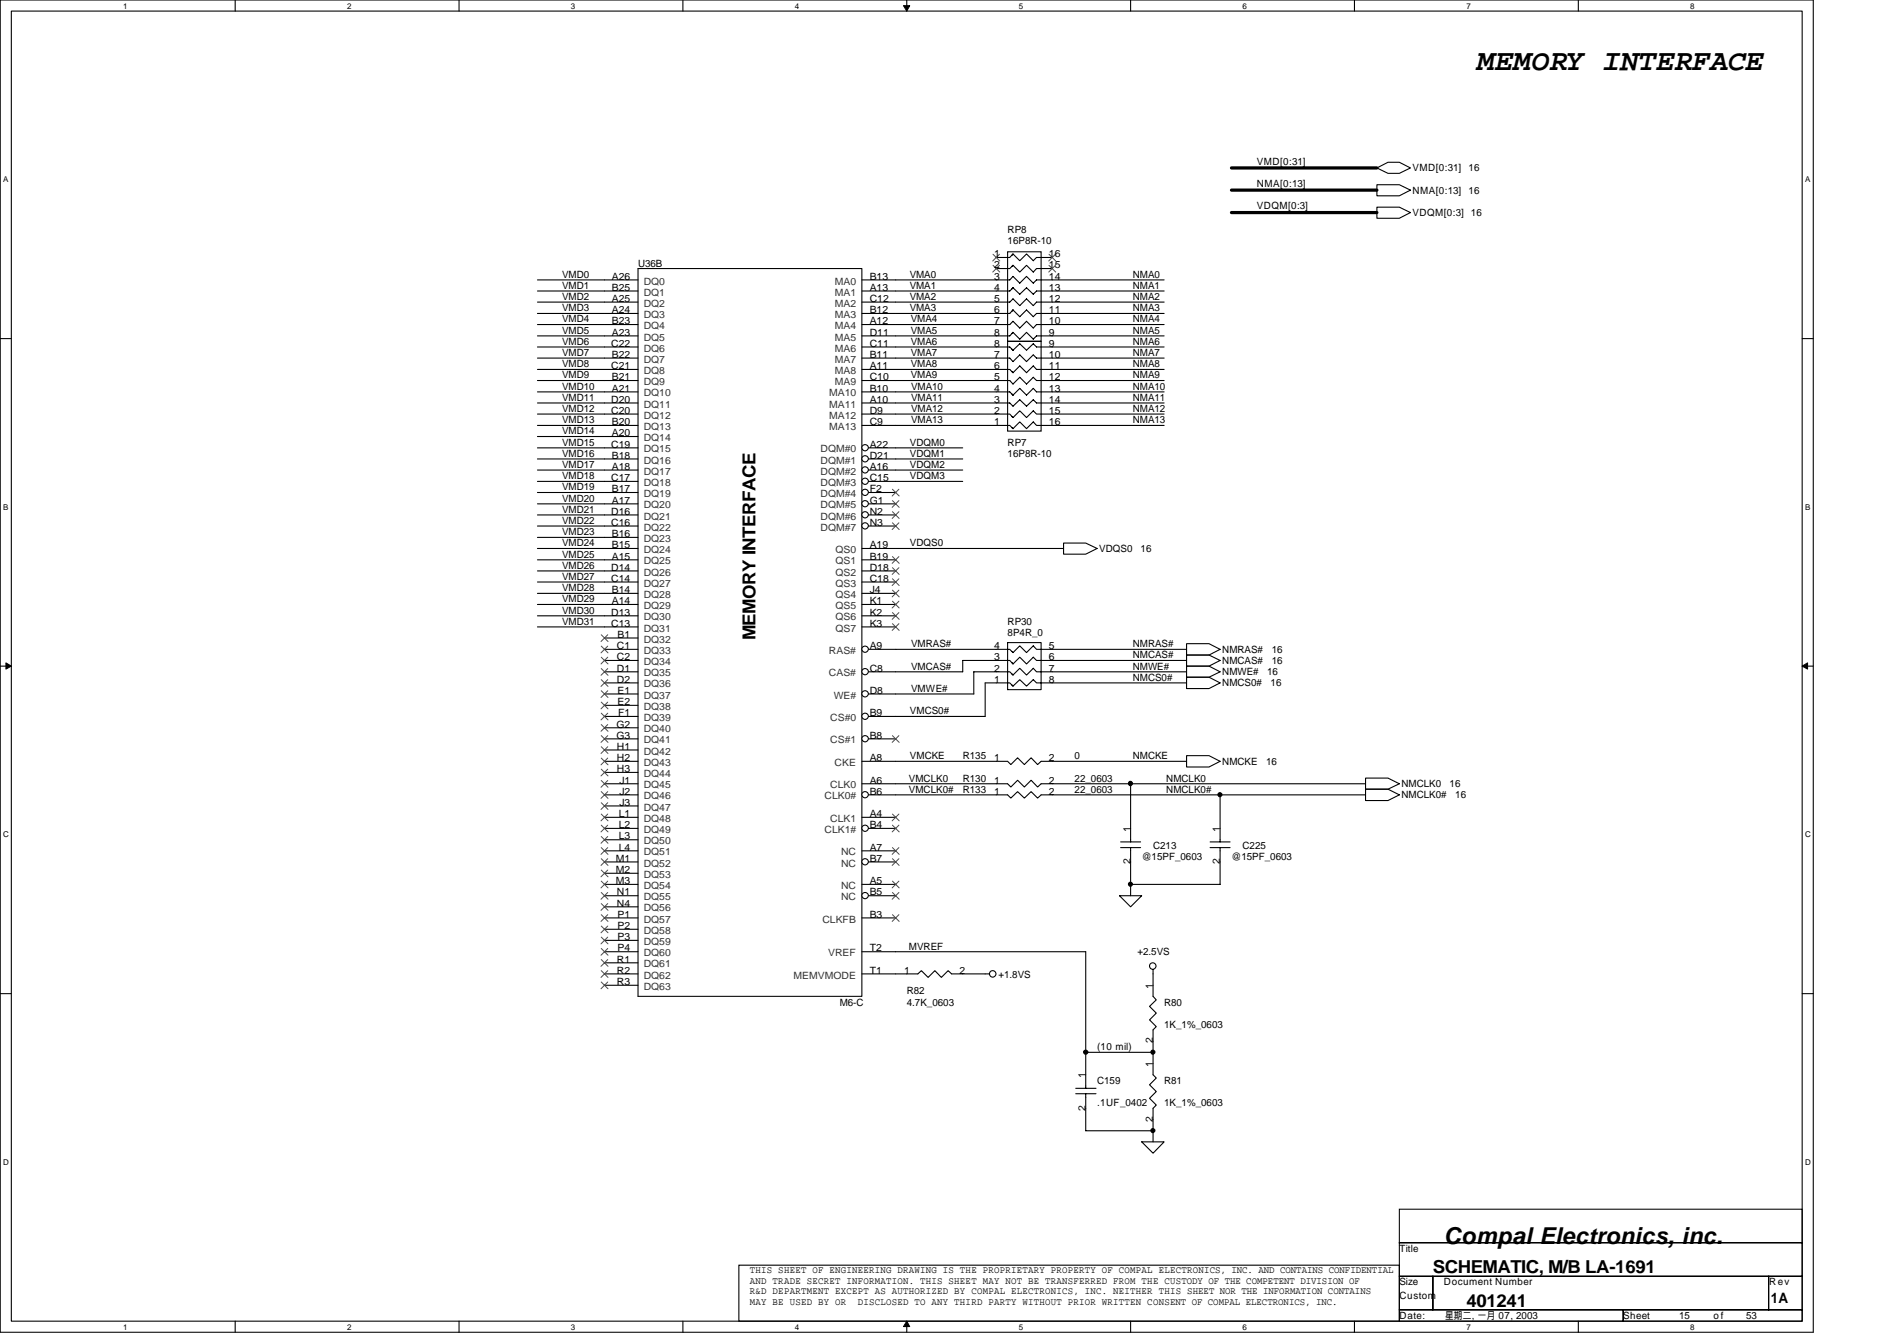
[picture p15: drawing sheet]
<svg xmlns="http://www.w3.org/2000/svg" width="297mm" height="210mm" viewBox="0 0 297 210" stroke-linecap="round" stroke-linejoin="round" font-family="sans-serif">
<defs><g id="words">
<text font-size="4.7" x="231.3" y="10.9">MEMORY INTERFACE</text>
<text font-size="3.6" x="226.1" y="194.7">Compal Electronics, inc.</text>
<g font-size="2.8">
<text x="118.3" y="100.2" transform="rotate(-90 118.3 100.2)">MEMORY INTERFACE</text>
<text x="224.4" y="199.3">SCHEMATIC, M/B LA-1691</text>
<text x="229.6" y="204.5">401241</text>
</g>
<text font-size="2.2" x="277.3" y="204">1A</text>
<g font-size="1.6">
<text x="196.8" y="25.8">VMD[0:31]</text>
<text x="196.8" y="29.3">NMA[0:13]</text>
<text x="221.2" y="26.8">VMD[0:31]</text>
<text x="230" y="26.8">16</text>
<text x="196.8" y="32.8">VDQM[0:3]</text>
<text x="221.2" y="30.4">NMA[0:13]</text>
<text x="221.2" y="33.9">VDQM[0:3] 16</text>
<text x="230" y="30.4">16</text>
<text x="99.9" y="41.7">U36B</text>
<text x="155.7" y="40.3">1</text>
<text x="155.7" y="42">2</text>
<text x="157.8" y="36.5">RP8</text>
<text x="157.8" y="38.2">16P8R-10</text>
<text x="164.2" y="42">15</text>
<text x="164.2" y="40.3">16</text>
<text x="88" y="46.9">VMD2</text>
<text x="88" y="43.5">VMD0</text>
<text x="88" y="45.2">VMD1</text>
<text x="95.8" y="43.8">A26</text>
<text x="95.8" y="45.5">B25</text>
<text x="95.8" y="47.2">A25</text>
<text x="136.2" y="43.8">B13</text>
<text x="136.2" y="45.5">A13</text>
<text x="136.2" y="47.2">C12</text>
<text x="142.4" y="46.9">VMA2</text>
<text x="142.4" y="43.5">VMA0</text>
<text x="142.4" y="45.2">VMA1</text>
<text x="155.7" y="43.8">3</text>
<text x="155.7" y="45.5">4</text>
<text x="155.7" y="47.2">5</text>
<text x="164.2" y="47.2">12</text>
<text x="164.2" y="45.5">13</text>
<text x="164.2" y="43.8">14</text>
<text x="177.4" y="43.5">NMA0</text>
<text x="177.4" y="45.2">NMA1</text>
<text x="177.4" y="46.9">NMA2</text>
<text x="88" y="50.5">VMD4</text>
<text x="88" y="48.7">VMD3</text>
<text x="88" y="52.2">VMD5</text>
<text x="88" y="54">VMD6</text>
<text x="95.8" y="49">A24</text>
<text x="95.8" y="50.8">B23</text>
<text x="95.8" y="52.5">A23</text>
<text x="136.2" y="49">B12</text>
<text x="136.2" y="50.8">A12</text>
<text x="136.2" y="52.5">D11</text>
<text x="142.4" y="48.7">VMA3</text>
<text x="142.6" y="54">VMA6</text>
<text x="142.6" y="50.5">VMA4</text>
<text x="142.6" y="52.2">VMA5</text>
<text x="155.7" y="49">6</text>
<text x="155.7" y="50.8">7</text>
<text x="155.7" y="52.5">8</text>
<text x="164.2" y="52.5">9</text>
<text x="164.2" y="50.8">10</text>
<text x="164.2" y="49">11</text>
<text x="177.4" y="48.7">NMA3</text>
<text x="177.4" y="54">NMA6</text>
<text x="177.4" y="52.2">NMA5</text>
<text x="177.4" y="50.5">NMA4</text>
<text x="88" y="57.5">VMD8</text>
<text x="88" y="55.7">VMD7</text>
<text x="88" y="59.2">VMD9</text>
<text x="95.7" y="54.3">C22</text>
<text x="95.7" y="57.8">C21</text>
<text x="95.8" y="56">B22</text>
<text x="95.8" y="59.5">B21</text>
<text x="136.2" y="54.3">C11</text>
<text x="136.2" y="56">B11</text>
<text x="136.2" y="57.8">A11</text>
<text x="136.2" y="59.5">C10</text>
<text x="142.6" y="57.5">VMA8</text>
<text x="142.6" y="59.2">VMA9</text>
<text x="142.6" y="55.7">VMA7</text>
<text x="155.7" y="59.5">5</text>
<text x="155.7" y="57.8">6</text>
<text x="155.7" y="56">7</text>
<text x="155.7" y="54.3">8</text>
<text x="164.2" y="54.3">9</text>
<text x="164.2" y="56">10</text>
<text x="164.2" y="57.8">11</text>
<text x="164.2" y="59.5">12</text>
<text x="177.4" y="59.2">NMA9</text>
<text x="177.4" y="57.5">NMA8</text>
<text x="177.4" y="55.7">NMA7</text>
<text x="88" y="62.7">VMD11</text>
<text x="88" y="64.5">VMD12</text>
<text x="88" y="61">VMD10</text>
<text x="95.7" y="63">D20</text>
<text x="95.7" y="64.8">C20</text>
<text x="95.8" y="61.3">A21</text>
<text x="136.2" y="61.3">B10</text>
<text x="136.2" y="63">A10</text>
<text x="136.2" y="64.8">D9</text>
<text x="142.7" y="61">VMA10</text>
<text x="142.7" y="64.5">VMA12</text>
<text x="142.7" y="62.7">VMA11</text>
<text x="155.7" y="64.8">2</text>
<text x="155.7" y="63">3</text>
<text x="155.7" y="61.3">4</text>
<text x="164.2" y="61.3">13</text>
<text x="164.2" y="63">14</text>
<text x="164.2" y="64.8">15</text>
<text x="177.4" y="62.7">NMA11</text>
<text x="177.4" y="64.5">NMA12</text>
<text x="177.4" y="61">NMA10</text>
<text x="88" y="71.5">VMD16</text>
<text x="88" y="68">VMD14</text>
<text x="88" y="66.3">VMD13</text>
<text x="88" y="69.8">VMD15</text>
<text x="95.7" y="70.1">C19</text>
<text x="95.8" y="66.5">B20</text>
<text x="95.8" y="68.3">A20</text>
<text x="95.8" y="71.8">B18</text>
<text x="136.2" y="70.1">A22</text>
<text x="136.2" y="71.8">D21</text>
<text x="136.2" y="66.5">C9</text>
<text x="142.5" y="71.5">VDQM1</text>
<text x="142.5" y="69.8">VDQM0</text>
<text x="142.7" y="66.3">VMA13</text>
<text x="155.7" y="66.5">1</text>
<text x="157.8" y="69.8">RP7</text>
<text x="157.8" y="71.5">16P8R-10</text>
<text x="164.2" y="66.5">16</text>
<text x="177.4" y="66.3">NMA13</text>
<text x="88" y="76.8">VMD19</text>
<text x="88" y="75">VMD18</text>
<text x="88" y="73.2">VMD17</text>
<text x="95.7" y="75.3">C17</text>
<text x="95.8" y="73.5">A18</text>
<text x="95.8" y="77">B17</text>
<text x="136.2" y="73.5">A16</text>
<text x="136.2" y="75.3">C15</text>
<text x="136.2" y="77">F2</text>
<text x="142.5" y="73.2">VDQM2</text>
<text x="142.5" y="75">VDQM3</text>
<text x="88" y="78.5">VMD20</text>
<text x="88" y="80.3">VMD21</text>
<text x="88" y="82">VMD22</text>
<text x="88" y="83.8">VMD23</text>
<text x="95.7" y="80.6">D16</text>
<text x="95.7" y="82.3">C16</text>
<text x="95.8" y="78.8">A17</text>
<text x="136.2" y="78.8">G1</text>
<text x="136.2" y="80.6">N2</text>
<text x="136.2" y="82.3">N3</text>
<text x="88" y="89">VMD26</text>
<text x="88" y="85.5">VMD24</text>
<text x="88" y="87.3">VMD25</text>
<text x="95.7" y="89.3">D14</text>
<text x="95.8" y="84.1">B16</text>
<text x="95.8" y="85.8">B15</text>
<text x="95.8" y="87.6">A15</text>
<text x="136.2" y="85.8">A19</text>
<text x="136.2" y="87.6">B19</text>
<text x="136.2" y="89.3">D18</text>
<text x="142.5" y="85.5">VDQS0</text>
<text x="172.1" y="86.4">VDQS0</text>
<text x="178.6" y="86.4">16</text>
<text x="88" y="92.5">VMD28</text>
<text x="88" y="94.3">VMD29</text>
<text x="88" y="90.8">VMD27</text>
<text x="95.7" y="91.1">C14</text>
<text x="95.8" y="92.8">B14</text>
<text x="95.8" y="94.6">A14</text>
<text x="136.2" y="91.1">C18</text>
<text x="136.2" y="92.8">J4</text>
<text x="136.2" y="94.6">K1</text>
<text x="88" y="96.1">VMD30</text>
<text x="88" y="97.8">VMD31</text>
<text x="95.7" y="96.4">D13</text>
<text x="95.7" y="98.1">C13</text>
<text x="96.6" y="101.6">C1</text>
<text x="96.7" y="99.8">B1</text>
<text x="136.2" y="96.4">K2</text>
<text x="136.2" y="98.1">K3</text>
<text x="136.2" y="101.6">A9</text>
<text x="142.7" y="101.3">VMRAS#</text>
<text x="155.7" y="101.6">4</text>
<text x="157.8" y="97.8">RP30</text>
<text x="157.8" y="99.6">8P4R_0</text>
<text x="164.2" y="101.6">5</text>
<text x="177.4" y="101.3">NMRAS#</text>
<text x="96.6" y="103.3">C2</text>
<text x="96.6" y="105.1">D1</text>
<text x="96.6" y="106.8">D2</text>
<text x="136.2" y="105.1">C8</text>
<text x="142.7" y="104.8">VMCAS#</text>
<text x="155.7" y="106.8">1</text>
<text x="155.7" y="105.1">2</text>
<text x="155.7" y="103.3">3</text>
<text x="164.2" y="106.8">8</text>
<text x="164.2" y="105.1">7</text>
<text x="164.2" y="103.3">6</text>
<text x="177.4" y="106.6">NMCS0#</text>
<text x="177.4" y="104.8">NMWE#</text>
<text x="177.4" y="103">NMCAS#</text>
<text x="191.4" y="107.4">NMCS0#</text>
<text x="191.4" y="105.7">NMWE#</text>
<text x="191.4" y="104">NMCAS#</text>
<text x="191.4" y="102.2">NMRAS#</text>
<text x="198.4" y="105.7">16</text>
<text x="199" y="107.4">16</text>
<text x="199.1" y="104">16</text>
<text x="199.1" y="102.2">16</text>
<text x="96.5" y="113.9">G2</text>
<text x="96.7" y="108.6">E1</text>
<text x="96.7" y="110.4">E2</text>
<text x="96.8" y="112.1">F1</text>
<text x="136.2" y="112.1">B9</text>
<text x="136.2" y="108.6">D8</text>
<text x="142.5" y="111.8">VMCS0#</text>
<text x="142.7" y="108.3">VMWE#</text>
<text x="96.5" y="115.6">G3</text>
<text x="96.6" y="117.3">H1</text>
<text x="96.6" y="119.1">H2</text>
<text x="136.2" y="115.6">B8</text>
<text x="136.2" y="119.1">A8</text>
<text x="142.5" y="118.8">VMCKE</text>
<text x="150.7" y="118.8">R135</text>
<text x="155.7" y="119.1">1</text>
<text x="164.2" y="119.1">2</text>
<text x="168.3" y="118.8">0</text>
<text x="177.4" y="118.8">NMCKE</text>
<text x="191.4" y="119.7">NMCKE</text>
<text x="198.2" y="119.7">16</text>
<text x="96.6" y="120.9">H3</text>
<text x="97" y="122.6">J1</text>
<text x="97" y="124.4">J2</text>
<text x="136.2" y="122.6">A6</text>
<text x="136.2" y="124.4">B6</text>
<text x="142.3" y="124.1">VMCLK0#</text>
<text x="142.3" y="122.3">VMCLK0</text>
<text x="150.7" y="124.1">R133</text>
<text x="150.7" y="122.3">R130</text>
<text x="155.7" y="124.4">1</text>
<text x="155.7" y="122.6">1</text>
<text x="164.2" y="124.4">2</text>
<text x="164.2" y="122.6">2</text>
<text x="168.3" y="124.1">22_0603</text>
<text x="168.3" y="122.3">22_0603</text>
<text x="182.6" y="124.1">NMCLK0#</text>
<text x="182.6" y="122.3">NMCLK0</text>
<text x="219.5" y="125">NMCLK0#</text>
<text x="219.5" y="123.2">NMCLK0</text>
<text x="227" y="123.2">16</text>
<text x="227.9" y="125">16</text>
<text x="96.9" y="127.9">L1</text>
<text x="96.9" y="129.6">L2</text>
<text x="96.9" y="131.4">L3</text>
<text x="97" y="126.1">J3</text>
<text x="136.2" y="127.9">A4</text>
<text x="136.2" y="129.6">B4</text>
<text x="177" y="130.2" transform="rotate(-90 177 130.2)">1</text>
<text x="191" y="130.2" transform="rotate(-90 191 130.2)">1</text>
<text x="96.4" y="134.9">M1</text>
<text x="96.4" y="136.7">M2</text>
<text x="96.9" y="133.1">L4</text>
<text x="136.2" y="134.9">B7</text>
<text x="136.2" y="133.1">A7</text>
<text x="177" y="135.3" transform="rotate(-90 177 135.3)">2</text>
<text x="178.8" y="134.6">@15PF_0603</text>
<text x="180.5" y="132.9">C213</text>
<text x="191" y="135.3" transform="rotate(-90 191 135.3)">2</text>
<text x="192.8" y="134.6">@15PF_0603</text>
<text x="194.6" y="132.9">C225</text>
<text x="96.4" y="138.4">M3</text>
<text x="96.6" y="140.2">N1</text>
<text x="96.6" y="141.9">N4</text>
<text x="96.7" y="143.6">P1</text>
<text x="136.2" y="143.6">B3</text>
<text x="136.2" y="138.4">A5</text>
<text x="136.2" y="140.2">B5</text>
<text x="96.7" y="145.4">P2</text>
<text x="96.7" y="147.2">P3</text>
<text x="96.7" y="148.9">P4</text>
<text x="136.2" y="148.9">T2</text>
<text x="142.3" y="148.6">MVREF</text>
<text x="178.1" y="149.5">+2.5VS</text>
<text x="96.6" y="150.7">R1</text>
<text x="96.6" y="152.4">R2</text>
<text x="96.6" y="154.2">R3</text>
<text x="136.2" y="152.4">T1</text>
<text x="141.6" y="152.4">1</text>
<text x="142" y="155.7">R82</text>
<text x="150.2" y="152.4">2</text>
<text x="156.3" y="153">+1.8VS</text>
<text x="180.5" y="154.7" transform="rotate(-90 180.5 154.7)">1</text>
<text x="131.5" y="157.4">M6-C</text>
<text x="142" y="157.4">4.7K_0603</text>
<text x="182.3" y="157.4">R80</text>
<text x="182.3" y="160.9">1K_1%_0603</text>
<text x="171.8" y="164.4">(10 mil)</text>
<text x="180.5" y="167" transform="rotate(-90 180.5 167)">1</text>
<text x="180.5" y="163.3" transform="rotate(-90 180.5 163.3)">2</text>
<text x="170" y="173.9" transform="rotate(-90 170 173.9)">2</text>
<text x="170" y="168.7" transform="rotate(-90 170 168.7)">1</text>
<text x="171.8" y="169.7">C159</text>
<text x="171.8" y="173.2">.1UF_0402</text>
<text x="182.3" y="169.7">R81</text>
<text x="182.3" y="173.2">1K_1%_0603</text>
<text x="180.5" y="175.6" transform="rotate(-90 180.5 175.6)">2</text>
<text x="219.1" y="196">Title</text>
<text x="117.4" y="199.3">THIS SHEET OF ENGINEERING DRAWING IS THE PROPRIETARY PROPERTY OF COMPAL ELECTRONICS, INC. AND CONTAINS CONFIDENTIAL</text>
<text x="117.4" y="200.9">AND TRADE SECRET INFORMATION. THIS SHEET MAY NOT BE TRANSFERRED FROM THE CUSTODY OF THE COMPETENT DIVISION OF</text>
<text x="117.4" y="202.6">R&amp;D DEPARTMENT EXCEPT AS AUTHORIZED BY COMPAL ELECTRONICS, INC. NEITHER THIS SHEET NOR THE INFORMATION CONTAINS</text>
<text x="219.1" y="201.2">Size</text>
<text x="219.1" y="203.3">Custom</text>
<text x="226.1" y="201.2">Document Number</text>
<text x="277" y="201.2">Rev</text>
<text x="117.4" y="204.2">MAY BE USED BY OR</text>
<text x="134.3" y="204.2">DISCLOSED TO ANY THIRD PARTY WITHOUT PRIOR WRITTEN CONSENT OF COMPAL ELECTRONICS, INC.</text>
<text x="219.2" y="206.5">Date:</text>
<text x="226.3" y="206.5">星期二 一月 07, 2003</text>
<text x="230.5" y="206.5">,</text>
<text x="254.2" y="206.5">Sheet</text>
<text x="262.9" y="206.5">15</text>
<text x="268.3" y="206.5">o f</text>
<text x="273.4" y="206.5">53</text>
</g>
<g font-size="1.6" fill="#333">
<text x="100.8" y="44.5">DQ0</text>
<text x="100.8" y="46.3">DQ1</text>
<text x="130.7" y="44.5">MA0</text>
<text x="130.7" y="46.3">MA1</text>
<text x="100.8" y="48">DQ2</text>
<text x="100.8" y="49.8">DQ3</text>
<text x="100.8" y="51.5">DQ4</text>
<text x="100.8" y="53.3">DQ5</text>
<text x="130.7" y="48">MA2</text>
<text x="130.7" y="49.8">MA3</text>
<text x="130.7" y="51.5">MA4</text>
<text x="130.7" y="53.3">MA5</text>
<text x="100.8" y="55">DQ6</text>
<text x="100.8" y="56.8">DQ7</text>
<text x="100.8" y="58.5">DQ8</text>
<text x="130.7" y="55">MA6</text>
<text x="130.7" y="56.8">MA7</text>
<text x="130.7" y="58.5">MA8</text>
<text x="100.8" y="60.3">DQ9</text>
<text x="100.8" y="62.1">DQ10</text>
<text x="100.8" y="63.8">DQ11</text>
<text x="100.8" y="65.5">DQ12</text>
<text x="129.8" y="62.1">MA10</text>
<text x="129.8" y="63.8">MA11</text>
<text x="129.8" y="65.5">MA12</text>
<text x="130.7" y="60.3">MA9</text>
<text x="100.8" y="67.3">DQ13</text>
<text x="100.8" y="69">DQ14</text>
<text x="100.8" y="70.8">DQ15</text>
<text x="128.5" y="70.8">DQM#0</text>
<text x="129.8" y="67.3">MA13</text>
<text x="100.8" y="72.6">DQ16</text>
<text x="100.8" y="74.3">DQ17</text>
<text x="100.8" y="76.1">DQ18</text>
<text x="100.8" y="77.8">DQ19</text>
<text x="128.5" y="72.6">DQM#1</text>
<text x="128.5" y="74.3">DQM#2</text>
<text x="128.5" y="76.1">DQM#3</text>
<text x="128.5" y="77.8">DQM#4</text>
<text x="100.8" y="79.6">DQ20</text>
<text x="100.8" y="81.3">DQ21</text>
<text x="100.8" y="83.1">DQ22</text>
<text x="128.5" y="79.6">DQM#5</text>
<text x="128.5" y="81.3">DQM#6</text>
<text x="128.5" y="83.1">DQM#7</text>
<text x="100.8" y="84.8">DQ23</text>
<text x="100.8" y="86.6">DQ24</text>
<text x="100.8" y="88.3">DQ25</text>
<text x="130.8" y="86.6">QS0</text>
<text x="130.8" y="88.3">QS1</text>
<text x="100.8" y="90.1">DQ26</text>
<text x="100.8" y="91.8">DQ27</text>
<text x="100.8" y="93.6">DQ28</text>
<text x="100.8" y="95.3">DQ29</text>
<text x="130.8" y="90.1">QS2</text>
<text x="130.8" y="91.8">QS3</text>
<text x="130.8" y="93.6">QS4</text>
<text x="130.8" y="95.3">QS5</text>
<text x="100.8" y="97.1">DQ30</text>
<text x="100.8" y="98.8">DQ31</text>
<text x="100.8" y="100.6">DQ32</text>
<text x="130.8" y="97.1">QS6</text>
<text x="130.8" y="98.8">QS7</text>
<text x="100.8" y="102.4">DQ33</text>
<text x="100.8" y="104.1">DQ34</text>
<text x="100.8" y="105.9">DQ35</text>
<text x="100.8" y="107.6">DQ36</text>
<text x="129.8" y="102.4">RAS#</text>
<text x="129.8" y="105.9">CAS#</text>
<text x="100.8" y="109.3">DQ37</text>
<text x="100.8" y="111.1">DQ38</text>
<text x="100.8" y="112.9">DQ39</text>
<text x="130" y="112.9">CS#0</text>
<text x="130.6" y="109.3">WE#</text>
<text x="100.8" y="114.6">DQ40</text>
<text x="100.8" y="116.4">DQ41</text>
<text x="100.8" y="118.1">DQ42</text>
<text x="100.8" y="119.9">DQ43</text>
<text x="130" y="116.4">CS#1</text>
<text x="130.7" y="119.9">CKE</text>
<text x="100.8" y="121.6">DQ44</text>
<text x="100.8" y="123.4">DQ45</text>
<text x="100.8" y="125.1">DQ46</text>
<text x="129.1" y="125.1">CLK0#</text>
<text x="130" y="123.4">CLK0</text>
<text x="100.8" y="126.9">DQ47</text>
<text x="100.8" y="128.7">DQ48</text>
<text x="100.8" y="130.4">DQ49</text>
<text x="129.1" y="130.4">CLK1#</text>
<text x="130" y="128.7">CLK1</text>
<text x="100.8" y="132.2">DQ50</text>
<text x="100.8" y="133.9">DQ51</text>
<text x="100.8" y="135.6">DQ52</text>
<text x="100.8" y="137.4">DQ53</text>
<text x="131.7" y="135.6">NC</text>
<text x="131.7" y="133.9">NC</text>
<text x="100.8" y="139.1">DQ54</text>
<text x="100.8" y="140.9">DQ55</text>
<text x="100.8" y="142.7">DQ56</text>
<text x="131.7" y="139.1">NC</text>
<text x="131.7" y="140.9">NC</text>
<text x="100.8" y="144.4">DQ57</text>
<text x="100.8" y="146.2">DQ58</text>
<text x="100.8" y="147.9">DQ59</text>
<text x="100.8" y="149.7">DQ60</text>
<text x="128.8" y="144.4">CLKFB</text>
<text x="129.7" y="149.7">VREF</text>
<text x="100.8" y="151.4">DQ61</text>
<text x="100.8" y="153.2">DQ62</text>
<text x="100.8" y="154.9">DQ63</text>
<text x="124.2" y="153.2">MEMVMODE</text>
</g>
<g font-size="1.3">
<text x="19.3" y="1.4">1</text>
<text x="54.4" y="1.4">2</text>
<text x="89.4" y="1.4">3</text>
<text x="124.5" y="1.4">4</text>
<text x="159.5" y="1.4">5</text>
<text x="194.6" y="1.4">6</text>
<text x="229.6" y="1.4">7</text>
<text x="264.7" y="1.4">8</text>
<text x=".5" y="28.5">A</text>
<text x="282.7" y="28.5">A</text>
<text x=".5" y="79.8">B</text>
<text x="282.7" y="79.8">B</text>
<text x=".5" y="131">C</text>
<text x="282.7" y="131">C</text>
<text x=".5" y="182.3">D</text>
<text x="282.7" y="182.3">D</text>
<text x="19.3" y="208.2">1</text>
<text x="54.4" y="208.2">2</text>
<text x="89.4" y="208.2">3</text>
<text x="124.5" y="208.2">4</text>
<text x="159.5" y="208.2">5</text>
<text x="194.6" y="208.2">6</text>
<text x="229.6" y="208.2">7</text>
<text x="264.7" y="208.2">8</text>
</g>
</g></defs>
<path d="M0 0h283.9v208.5h-283.9zM1.8 1.7h280.4v205.1h-280.4z" fill="none" stroke="#000" stroke-width=".17"/>
<g fill="#fff">
<path d="M19.3 .2h.7v1.4h-.7z"/>
<path d="M19.3 207h.7v1.4h-.7z"/>
</g>
<path d="M36.8 0v1.7M36.8 206.8v1.7" fill="none" stroke="#000" stroke-width=".17"/>
<g fill="#fff">
<path d="M54.4 .2h.6v1.4h-.6z"/>
<path d="M54.4 207h.6v1.4h-.6z"/>
</g>
<path d="M71.9 0v1.7M71.9 206.8v1.7" fill="none" stroke="#000" stroke-width=".17"/>
<g fill="#fff">
<path d="M89.4 .2h.7v1.4h-.7z"/>
<path d="M89.4 207h.7v1.4h-.7z"/>
</g>
<path d="M106.9 0v1.7M106.9 206.8v1.7" fill="none" stroke="#000" stroke-width=".17"/>
<g fill="#fff">
<path d="M124.5 .2h.6v1.4h-.6z"/>
<path d="M124.5 207h.6v1.4h-.6z"/>
</g>
<path d="M142 0v1.7M142 206.8v1.7" fill="none" stroke="#000" stroke-width=".17"/>
<path d="M141.5 .9h.9l-.4 .8zM142 206.8l.4 .8h-.9z" fill="#000" stroke="#000" stroke-width=".16"/>
<g fill="#fff">
<path d="M159.5 .2h.7v1.4h-.7z"/>
<path d="M159.5 207h.7v1.4h-.7z"/>
</g>
<path d="M177 0v1.7M177 206.8v1.7" fill="none" stroke="#000" stroke-width=".17"/>
<g fill="#fff">
<path d="M194.6 .2h.6v1.4h-.6z"/>
<path d="M194.6 207h.6v1.4h-.6z"/>
</g>
<path d="M212.1 0v1.7M212.1 206.8v1.7" fill="none" stroke="#000" stroke-width=".17"/>
<g fill="#fff">
<path d="M229.6 .2h.7v1.4h-.7z"/>
<path d="M229.6 207h.7v1.4h-.7z"/>
</g>
<path d="M247.1 0v1.7M247.1 206.8v1.7" fill="none" stroke="#000" stroke-width=".17"/>
<g fill="#fff">
<path d="M264.7 .2h.6v1.4h-.6z"/>
<path d="M264.7 207h.6v1.4h-.6z"/>
<path d="M.5 27.3h.8v1.4h-.8z"/>
<path d="M282.7 27.3h.8v1.4h-.8z"/>
<path d="M.5 78.6h.8v1.4h-.8z"/>
<path d="M282.7 78.6h.8v1.4h-.8z"/>
</g>
<path d="M0 53h1.8M282.2 53h1.7" fill="none" stroke="#000" stroke-width=".17"/>
<g fill="#fff">
<path d="M.5 129.9h.9v1.4h-.9z"/>
<path d="M282.7 129.9h.8v1.4h-.8z"/>
</g>
<path d="M0 104.3h1.8M282.2 104.3h1.7" fill="none" stroke="#000" stroke-width=".17"/>
<path d="M.9 103.8l.9 .5-.9 .4zM282.2 104.3l.8-.5v.9z" fill="#000" stroke="#000" stroke-width=".16"/>
<g fill="#fff">
<path d="M.5 181.1h.9v1.4h-.9z"/>
<path d="M282.7 181.1h.8v1.4h-.8z"/>
</g>
<g fill="none" stroke="#000" stroke-width=".17">
<path d="M215.6 26.3l1.7-.9h1.8l1.7 .9-1.7 .8h-1.8zM215.6 28.9h3.5l1.7 .9-1.7 .8h-3.5zM215.6 32.4h3.5l1.7 .9-1.7 .9h-3.5zM84.2 43.8h15.7M84.2 45.6h15.7M84.2 59.6h15.7M84.2 47.3h15.7M84.2 57.8h15.7M84.2 56h15.7M84.2 49.1h15.7M84.2 54.3h15.7M84.2 52.6h15.7"/>
<path d="M84.2 50.8h15.7M99.9 42h35.1v114h-35.1zM135 43.8h21M135 45.6h21M135 59.6h21M135 47.3h21M135 57.8h21M135 56h21M135 49.1h21M135 54.3h21M135 52.6h21M135 50.8h21"/>
<path d="M164.8 43.8h17.5M164.8 45.6h17.5M164.8 59.6h17.5M164.8 47.3h17.5M164.8 57.8h17.5M164.8 56h17.5M164.8 49.1h17.5M164.8 54.3h17.5M164.8 52.6h17.5M164.8 50.8h17.5M84.2 63.1h15.7M84.2 64.8h15.7"/>
<path d="M84.2 61.3h15.7M84.2 66.6h15.7M84.2 71.8h15.7M84.2 73.6h15.7M84.2 77.1h15.7M84.2 68.3h15.7M84.2 78.9h15.7M84.2 70.1h15.7M84.2 75.4h15.7M135 63.1h21M135 61.3h21M140.2 64.8h15.8"/>
<path d="M140.2 66.6h15.8M140.2 71.8h10.5M140.2 73.6h10.5M140.2 70.1h10.5M140.2 75.4h10.5M164.8 63.1h17.5M164.8 64.8h17.5M164.8 61.3h17.5M164.8 66.6h17.5M84.2 96.4h15.7M84.2 92.9h15.7M84.2 89.4h15.7"/>
<path d="M84.2 85.9h15.7M84.2 94.6h15.7M84.2 91.1h15.7M84.2 80.6h15.7M84.2 82.3h15.7M84.2 87.6h15.7M84.2 98.1h15.7M84.2 84.1h15.7M94.7 99.9h5.2M140.2 85.9h26.3M166.5 85h3.5l1.8 .9-1.8 .8h-3.5zM94.7 119.2h5.2"/>
<path d="M94.7 112.1h5.2M94.7 101.6h5.2M94.7 108.6h5.2M94.7 105.2h5.2M94.7 103.4h5.2M94.7 106.9h5.2M94.7 110.4h5.2M94.7 113.9h5.2M94.7 115.7h5.2M94.7 117.4h5.2M140.2 119.2h15.8M140.2 101.6h15.8"/>
<path d="M156 106.9h-1.7v5.2h-14.1M156 105.2h-3.5v3.4h-12.3M156 103.4h-5.3v1.8h-10.5M164.8 119.2h21M164.8 101.6h21M164.8 105.2h21M164.8 103.4h21M164.8 106.9h21M185.8 118.3h3.5l1.7 .9-1.7 .9h-3.5zM185.8 106h3.5l1.7 .9-1.7 .9h-3.5zM185.8 104.3h3.5l1.7 .9-1.7 .8h-3.5zM185.8 102.5h3.5l1.7 .9-1.7 .9h-3.5z"/>
<path d="M185.8 100.8h3.5l1.7 .8-1.7 .9h-3.5zM94.7 124.4h5.2M94.7 122.7h5.2M94.7 138.4h5.2M94.7 120.9h5.2M94.7 126.2h5.2M94.7 127.9h5.2M94.7 129.7h5.2M94.7 131.4h5.2M94.7 133.2h5.2M94.7 134.9h5.2M94.7 136.7h5.2"/>
<path d="M140.2 124.4h15.8M140.2 122.7h15.8M164.8 124.4h49M164.8 122.7h49M177 122.7v7M177 134.9v5.3M191 124.4v5.3M191 134.9v3.5h-14M213.8 123.5h3.5l1.8 .9-1.8 .9h-3.5zM213.8 121.8h3.5l1.8 .9-1.8 .8h-3.5zM0 155.5h1.8M94.7 149h5.2"/>
<path d="M94.7 152.4h5.2M94.7 140.2h5.2M94.7 141.9h5.2M94.7 143.7h5.2M94.7 145.5h5.2M94.7 147.2h5.2M94.7 150.7h5.2M94.7 154.2h5.2M140.2 149h29.8v19.2M140.2 152.4h1.8M150.7 152.4h4.2M175.3 140.2h3.5l-1.8 1.7z"/>
<path d="M180.5 151.8v2.4M282.2 155.5h1.7M170 173.5v3.5h10.5M170 164.7h10.5M178.8 178.7h3.5l-1.8 1.8zM180.5 163v3.5M180.5 175.3v3.4M219.1 189.3h63.1v5.2h-63.1zM219.1 194.5h63.1v5.3h-63.1zM219.1 199.8h5.3v5.2h-5.3zM224.4 199.8h52.5v5.2h-52.5zM276.9 199.8h5.3v5.2h-5.3z"/>
<path d="M219.1 205h35.1v1.8h-35.1zM254.2 205h28v1.8h-28z"/>
<circle cx="155.4" cy="152.4" r=".51"/>
<circle cx="180.5" cy="151.2" r=".51"/>
</g>
<path d="M192.8 26.3h22.8M192.8 29.8h22.8M192.8 33.3h22.8" fill="none" stroke="#000" stroke-width=".51"/>
<g fill="none" stroke="#4c4c4c" stroke-width=".16">
<path d="M94.1 99.4l1.1 1M95.2 99.4l-1.1 1M94.1 101.1l1.1 1.1M94.1 102.9l1.1 1M94.1 104.6l1.1 1.1M94.1 106.4l1.1 1M94.1 108.1l1.1 1.1M94.1 109.9l1.1 1.1M94.1 111.6l1.1 1.1M94.1 113.4l1.1 1.1M94.1 115.1l1.1 1.1M94.1 116.9l1.1 1"/>
<path d="M94.1 118.7l1.1 1M95.2 101.1l-1.1 1.1M95.2 102.9l-1.1 1M95.2 104.6l-1.1 1.1M95.2 106.4l-1.1 1M95.2 108.1l-1.1 1.1M95.2 109.9l-1.1 1.1M95.2 111.6l-1.1 1.1M95.2 113.4l-1.1 1.1M95.2 115.1l-1.1 1.1M95.2 116.9l-1.1 1M95.2 118.7l-1.1 1"/>
<path d="M94.1 120.4l1.1 1.1M94.1 122.2l1.1 1M94.1 123.9l1.1 1.1M94.1 125.6l1.1 1.1M94.1 127.4l1.1 1.1M94.1 129.2l1.1 1M94.1 130.9l1.1 1.1M94.1 132.7l1.1 1M94.1 134.4l1.1 1.1M94.1 136.2l1.1 1M94.1 137.9l1.1 1.1M94.1 139.7l1.1 1.1"/>
<path d="M95.2 120.4l-1.1 1.1M95.2 122.2l-1.1 1M95.2 123.9l-1.1 1.1M95.2 125.6l-1.1 1.1M95.2 127.4l-1.1 1.1M95.2 129.2l-1.1 1M95.2 130.9l-1.1 1.1M95.2 132.7l-1.1 1M95.2 134.4l-1.1 1.1M95.2 136.2l-1.1 1M95.2 137.9l-1.1 1.1M95.2 139.7l-1.1 1.1"/>
<path d="M94.1 141.4l1.1 1.1M94.1 143.2l1.1 1M94.1 144.9l1.1 1.1M94.1 146.7l1.1 1M94.1 148.5l1.1 1M94.1 150.2l1.1 1.1M94.1 151.9l1.1 1.1M94.1 153.7l1.1 1.1M95.2 141.4l-1.1 1.1M95.2 143.2l-1.1 1M95.2 144.9l-1.1 1.1M95.2 146.7l-1.1 1"/>
<path d="M95.2 148.5l-1.1 1M95.2 150.2l-1.1 1.1M95.2 151.9l-1.1 1.1M95.2 153.7l-1.1 1.1"/>
</g>
<circle cx="135.5" cy="70.1" r=".5" fill="#fff" stroke="#000" stroke-width=".17"/>
<path d="M136 70.1h4.2" fill="none" stroke="#000" stroke-width=".17"/>
<circle cx="135.5" cy="71.8" r=".5" fill="#fff" stroke="#000" stroke-width=".17"/>
<path d="M136 71.8h4.2" fill="none" stroke="#000" stroke-width=".17"/>
<circle cx="135.5" cy="73.5" r=".5" fill="#fff" stroke="#000" stroke-width=".17"/>
<path d="M136 73.6h4.2" fill="none" stroke="#000" stroke-width=".17"/>
<circle cx="135.5" cy="75.3" r=".5" fill="#fff" stroke="#000" stroke-width=".17"/>
<path d="M136 75.4h4.2" fill="none" stroke="#000" stroke-width=".17"/>
<circle cx="135.5" cy="77.1" r=".5" fill="#fff" stroke="#000" stroke-width=".17"/>
<path d="M136 77.1h4.2" fill="none" stroke="#000" stroke-width=".17"/>
<path d="M139.7 76.6l1.1 1M140.8 76.6l-1.1 1" fill="none" stroke="#4c4c4c" stroke-width=".16"/>
<circle cx="135.5" cy="78.8" r=".5" fill="#fff" stroke="#000" stroke-width=".17"/>
<path d="M136 78.9h4.2" fill="none" stroke="#000" stroke-width=".17"/>
<path d="M139.7 78.4l1.1 1M140.8 78.4l-1.1 1" fill="none" stroke="#4c4c4c" stroke-width=".16"/>
<circle cx="135.5" cy="80.6" r=".5" fill="#fff" stroke="#000" stroke-width=".17"/>
<path d="M136 80.6h4.2" fill="none" stroke="#000" stroke-width=".17"/>
<path d="M139.7 80.1l1.1 1.1M140.8 80.1l-1.1 1.1" fill="none" stroke="#4c4c4c" stroke-width=".16"/>
<circle cx="135.5" cy="82.3" r=".5" fill="#fff" stroke="#000" stroke-width=".17"/>
<path d="M136 82.3h4.2" fill="none" stroke="#000" stroke-width=".17"/>
<path d="M139.7 81.8l1.1 1.1M140.8 81.8l-1.1 1.1" fill="none" stroke="#4c4c4c" stroke-width=".16"/>
<circle cx="135.5" cy="101.6" r=".5" fill="#fff" stroke="#000" stroke-width=".17"/>
<path d="M136 101.6h4.2" fill="none" stroke="#000" stroke-width=".17"/>
<circle cx="135.5" cy="105.1" r=".5" fill="#fff" stroke="#000" stroke-width=".17"/>
<path d="M136 105.2h4.2" fill="none" stroke="#000" stroke-width=".17"/>
<circle cx="135.5" cy="108.6" r=".5" fill="#fff" stroke="#000" stroke-width=".17"/>
<path d="M136 108.6h4.2" fill="none" stroke="#000" stroke-width=".17"/>
<circle cx="135.5" cy="112.1" r=".5" fill="#fff" stroke="#000" stroke-width=".17"/>
<path d="M136 112.1h4.2" fill="none" stroke="#000" stroke-width=".17"/>
<circle cx="135.5" cy="115.6" r=".5" fill="#fff" stroke="#000" stroke-width=".17"/>
<path d="M135 119.2h5.2M136 115.7h4.2M135 122.7h5.2" fill="none" stroke="#000" stroke-width=".17"/>
<path d="M139.7 115.1l1.1 1.1M140.8 115.1l-1.1 1.1" fill="none" stroke="#4c4c4c" stroke-width=".16"/>
<circle cx="135.5" cy="134.9" r=".5" fill="#fff" stroke="#000" stroke-width=".17"/>
<path d="M135 127.9h5.2M136 134.9h4.2" fill="none" stroke="#000" stroke-width=".17"/>
<path d="M139.7 134.4l1.1 1.1M139.7 127.4l1.1 1.1M140.8 134.4l-1.1 1.1M140.8 127.4l-1.1 1.1" fill="none" stroke="#4c4c4c" stroke-width=".16"/>
<circle cx="135.5" cy="129.6" r=".5" fill="#fff" stroke="#000" stroke-width=".17"/>
<g fill="none" stroke="#000" stroke-width=".17">
<path d="M135 64.8h5.2M135 66.6h5.2M135 85.9h5.2M135 87.6h5.2M135 89.4h5.2M135 91.1h5.2M135 92.9h5.2M135 94.6h5.2M135 96.4h5.2M135 98.1h5.2M135 133.2h5.2M136 129.7h4.2"/>
<path d="M135 143.7h5.2M135 149h5.2M135 152.4h5.2"/>
</g>
<g fill="none" stroke="#4c4c4c" stroke-width=".16">
<path d="M139.7 87.1l1.1 1.1M139.7 88.9l1.1 1M139.7 90.6l1.1 1.1M139.7 92.4l1.1 1M139.7 94.1l1.1 1.1M139.7 95.9l1.1 1M139.7 97.6l1.1 1.1M140.8 87.1l-1.1 1.1M140.8 88.9l-1.1 1M140.8 90.6l-1.1 1.1M140.8 92.4l-1.1 1M140.8 94.1l-1.1 1.1"/>
<path d="M140.8 95.9l-1.1 1M140.8 97.6l-1.1 1.1M139.7 129.2l1.1 1M139.7 132.7l1.1 1M140.8 129.2l-1.1 1M140.8 132.7l-1.1 1M139.7 143.2l1.1 1M140.8 143.2l-1.1 1"/>
</g>
<circle cx="135.5" cy="124.4" r=".5" fill="#fff" stroke="#000" stroke-width=".17"/>
<path d="M135 138.4h5.2M136 124.4h4.2" fill="none" stroke="#000" stroke-width=".17"/>
<path d="M139.7 137.9l1.1 1.1M140.8 137.9l-1.1 1.1" fill="none" stroke="#4c4c4c" stroke-width=".16"/>
<circle cx="135.5" cy="140.2" r=".5" fill="#fff" stroke="#000" stroke-width=".17"/>
<g fill="none" stroke="#000" stroke-width=".17">
<path d="M157.8 39.4h5.2v14h-5.2zM158.6 39.8l-.1 .2M156 59.6h2.1l.5 .5 1.1-1 1 1 1.1-1 .5 .5h2.5M156 57.8h2.1l.5 .5M156 56h2.1l.5 .6 1.1-1.1 1 1.1 1.1-1.1 .5 .5h2.5M156 54.3h2.1l.5 .5M156 40.3h2.1l.5-.5 1.1 1 1-1 1.1 1 .5-.5h2.5M156 42h2.1l.5-.5 1.1 1.1 1-1.1 1.1 1.1 .5-.6h2.5M156 43.8h2.1l.5-.5 1.1 1 1-1 1.1 1 .5-.5h2.5M156 47.3h2.1l.5-.5 1.1 1 1-1 1.1 1 .5-.5h2.5M156 50.8h2.1l.5-.5 1.1 1.1 1-1.1 1.1 1.1 .5-.6h2.5M157.8 53.4h5.2v14.1h-5.2z"/>
<path d="M158.5 58.2l.1 .1M158.5 54.7l.1 .1M158.6 41.5l-.1 .2M158.6 45l1.1 1.1 1-1.1 1.1 1.1 .5-.5h2.5M158.6 45l-.5 .6h-2.1M158.6 45l-.1 .2M158.6 48.5l1.1 1.1 1-1.1 1.1 1.1 .5-.5h2.5M158.6 48.5l-.5 .6h-2.1M158.6 48.5l-.1 .2M158.6 52l1.1 1.1 1-1.1 1.1 1.1 .5-.5h2.5M158.6 52l-.5 .6h-2.1M158.6 52l-.1 .2"/>
<path d="M164.8 57.8h-2.5l-.5-.5-1.1 1-1-1-1.1 1M164.8 54.3h-2.5l-.5-.5-1.1 1-1-1-1.1 1M156 66.6h2.1l.5 .5 1.1-1.1 1 1.1 1.1-1.1 .5 .6h2.5M156 64.8h2.1l.5 .6 1.1-1.1 1 1.1 1.1-1.1 .5 .5h2.5M156 63.1h2.1l.5 .5 1.1-1 1 1 1.1-1 .5 .5h2.5M156 61.3h2.1l.5 .5M158.5 66.9l.1 .2M158.5 65.2l.1 .2M158.5 61.7l.1 .1M164.8 61.3h-2.5l-.5-.5-1.1 1-1-1-1.1 1M156 101.6h2.1l.5 .6 1.1-1.1 1 1.1 1.1-1.1 .5 .5h2.5M156 106.9h2.1l.5 .5 1.1-1 1 1 1.1-1 .5 .5h2.5"/>
<path d="M156 105.2h2.1l.5 .5 1.1-1.1 1 1.1 1.1-1.1 .5 .6h2.5M156 103.4h2.1l.5 .5 1.1-1 1 1 1.1-1 .5 .5h2.5M156 119.2h1.8l.5 .5 1-1.1 1.1 1.1 1.1-1.1 1 1.1 .5-.5h1.8M157.8 100.6h5.2v7.3h-5.2zM158.5 107.2l.1 .2M158.5 105.5l.1 .2M158.5 103.7l.1 .2M156 124.4h1.8l.5 .5 1-1 1.1 1 1.1-1 1 1 .5-.5h1.8M156 122.7h1.8l.5 .5 1-1.1 1.1 1.1 1.1-1.1 1 1.1 .5-.5h1.8M175.5 132.7h3.1M175.5 131.8h3.1M177 129.7v2.1"/>
<path d="M177 132.7v2.2M189.5 132.7h3.1M189.5 131.8h3.1M191 129.7v2.1M191 132.7v2.2M136 140.2h4.2M142 152.4h1.7l.6-.5 1 1.1 1.1-1.1 1 1.1 1.1-1.1 .5 .5h1.7M180.5 154.2v1.8l.6 .5-1.1 1 1.1 1.1-1.1 1 1.1 1.1-.6 .5v1.8M168.4 171.2h3.2M168.4 170.3h3.2M170 168.2v2.1M170 171.2v2.3"/>
<path d="M180.5 166.5v1.7l.6 .5-1.1 1.1 1.1 1.1-1.1 1 1.1 1.1-.6 .5v1.8M115.7 198h103.4v8.8h-103.4z"/>
</g>
<path d="M155.5 39.8l1 1.1M156.5 39.8l-1.1 1.1M164.3 39.8l1 1.1M165.3 39.8l-1.1 1.1M155.5 41.5l1 1.1M156.5 41.5l-1.1 1.1M164.3 41.5l1 1.1M165.3 41.5l-1.1 1.1M139.7 139.7l1.1 1.1M140.8 139.7l-1.1 1.1" fill="none" stroke="#4c4c4c" stroke-width=".16"/>
<g fill="#000" stroke="#000" stroke-width=".17">
<circle cx="177" cy="122.6" r=".33"/>
<circle cx="177" cy="138.4" r=".32"/>
<circle cx="191" cy="124.4" r=".32"/>
<circle cx="170" cy="164.7" r=".33"/>
<circle cx="180.5" cy="164.7" r=".32"/>
<circle cx="180.5" cy="177" r=".32"/>
</g>
<use href="#words"/>
</svg>
